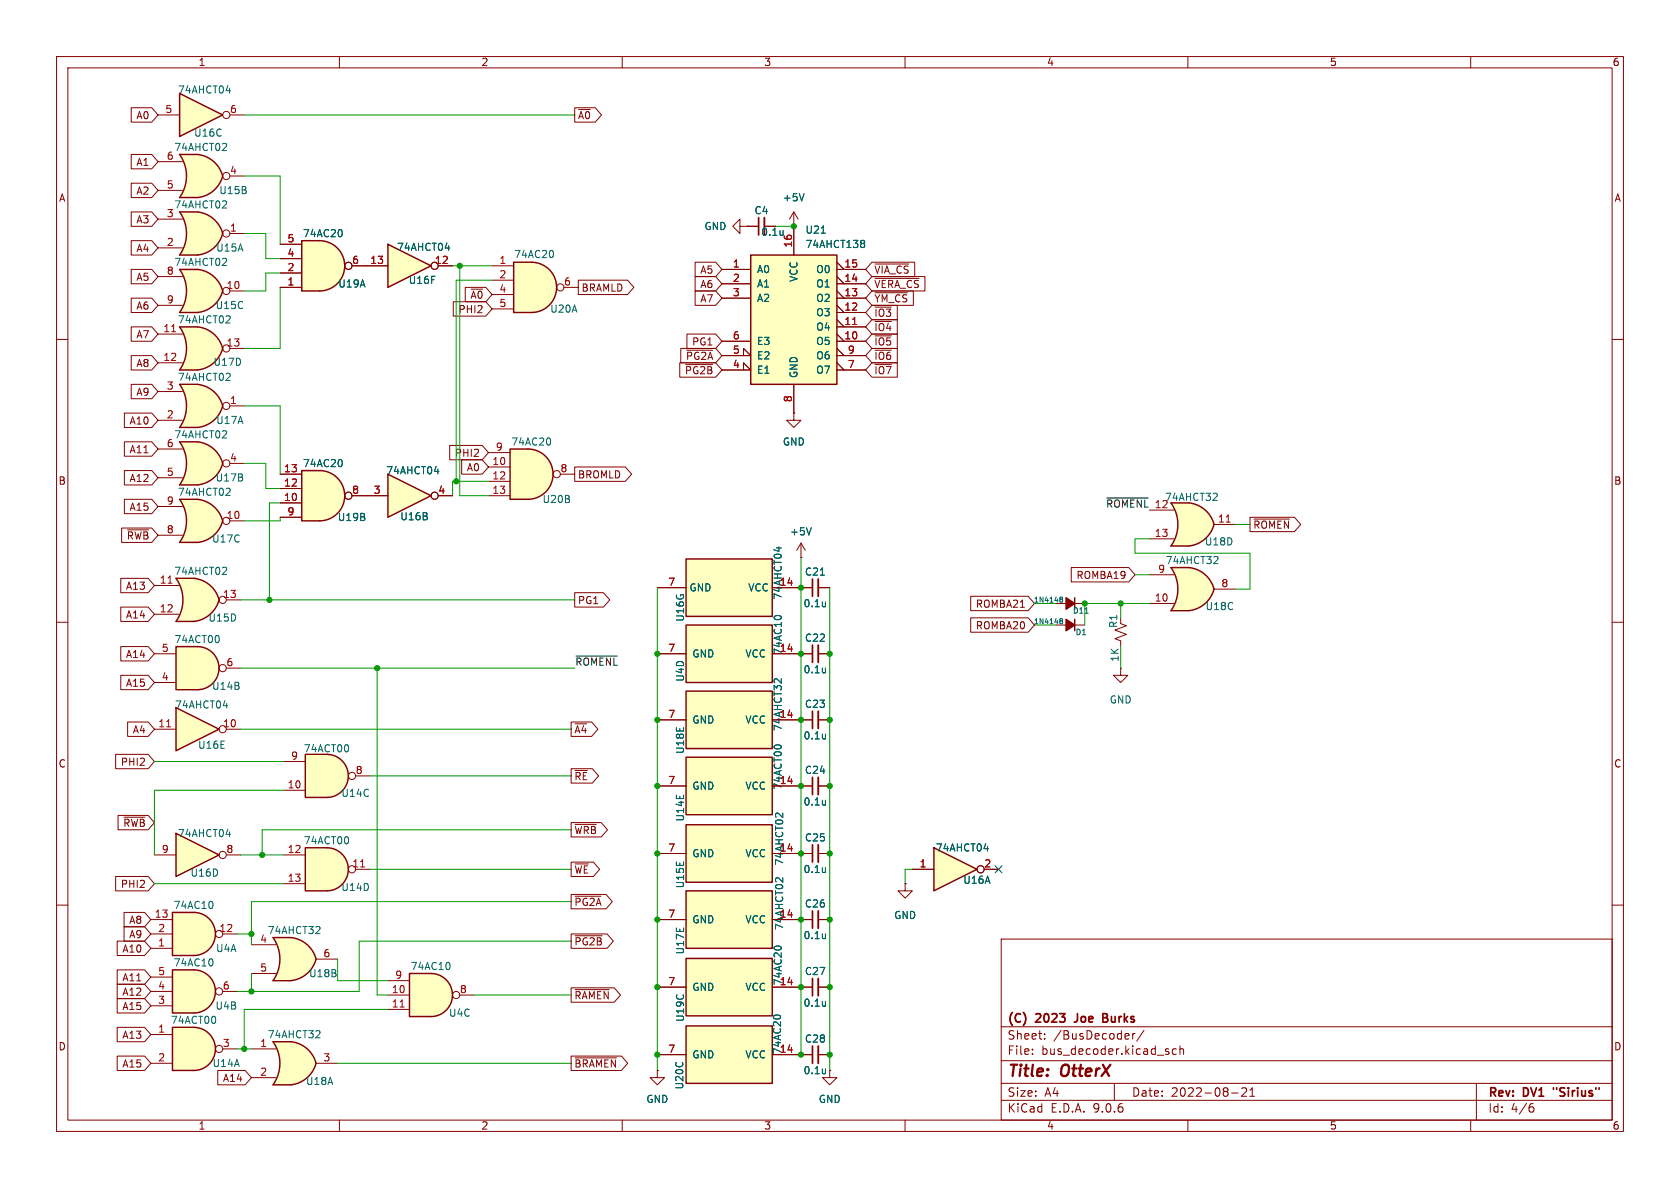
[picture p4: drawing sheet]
<svg xmlns="http://www.w3.org/2000/svg" width="297mm" height="210mm" viewBox="0 0 297 210" stroke-linecap="round" stroke-linejoin="round" font-family="sans-serif">
<defs><g id="words">
<g font-size="2.8" fill="#840000">
<text x="178" y="190.9">Title:</text>
<text x="187.7" y="190.9">OtterX</text>
</g>
<g font-size="2.1" fill="#840000">
<text x="178" y="184">Sheet:</text>
<text x="178" y="181.2">(C)</text>
<text x="183.2" y="181.2">2023</text>
<text x="186.2" y="184">/BusDecoder/</text>
<text x="190.7" y="181.2">Joe</text>
<text x="196.2" y="181.2">Burks</text>
<text x="178" y="186.7">File:</text>
<text x="184.1" y="186.7">bus_decoder.kicad_sch</text>
<text x="178" y="196.9">KiCad</text>
<text x="178" y="194.1">Size:</text>
<text x="184.7" y="194.1">A4</text>
<text x="185.7" y="196.9">E.D.A.</text>
<text x="193.3" y="196.9">9.0.6</text>
<text x="200" y="194.1">Date:</text>
<text x="207" y="194.1">2022-08-21</text>
<text x="263" y="194.3">Rev:</text>
<text x="263" y="196.9">Id:</text>
<text x="267.1" y="196.9">4/6</text>
<text x="269.4" y="194.3">DV1</text>
<text x="275.3" y="194.3">&quot;Sirius&quot;</text>
</g>
<g font-size="1.8" fill="#840000">
<text x="35" y="11.9">1</text>
<text x="85" y="11.9">2</text>
<text x="135" y="11.9">3</text>
<text x="185" y="11.9">4</text>
<text x="235" y="11.9">5</text>
<text x="285" y="11.9">6</text>
<text x="24" y="21.3">A0</text>
<text x="102.1" y="21.3">~{A0}</text>
<text x="24" y="29.5">A1</text>
<text x="10.3" y="35.9">A</text>
<text x="24" y="34.6">A2</text>
<text x="285.3" y="35.9">A</text>
<text x="24" y="39.7">A3</text>
<text x="24" y="44.8">A4</text>
<text x="24" y="49.8">A5</text>
<text x="83.1" y="53">~{A0}</text>
<text x="102.7" y="51.8">BRAMLD</text>
<text x="123.7" y="51.1">A6</text>
<text x="123.7" y="48.6">A5</text>
<text x="123.7" y="53.7">A7</text>
<text x="154.5" y="53.7">~{YM_CS}</text>
<text x="154.5" y="48.6">~{VIA_CS}</text>
<text x="154.5" y="51.1">~{VERA_CS}</text>
<text x="24" y="54.9">A6</text>
<text x="80.9" y="55.6">PHI2</text>
<text x="154.5" y="58.7">~{IO4}</text>
<text x="154.5" y="56.2">~{IO3}</text>
<text x="24" y="65.1">A8</text>
<text x="24" y="60">A7</text>
<text x="121.2" y="63.8">~{PG2A}</text>
<text x="122.3" y="61.3">PG1</text>
<text x="154.5" y="63.8">~{IO6}</text>
<text x="154.5" y="61.3">~{IO5}</text>
<text x="24" y="70.2">A9</text>
<text x="121" y="66.4">~{PG2B}</text>
<text x="154.5" y="66.4">~{IO7}</text>
<text x="22.8" y="75.2">A10</text>
<text x="22.8" y="80.3">A11</text>
<text x="80.3" y="81">PHI2</text>
<text x="82.4" y="83.5">A0</text>
<text x="10.3" y="85.9">B</text>
<text x="22.8" y="85.4">A12</text>
<text x="102.1" y="84.8">BROMLD</text>
<text x="285.3" y="85.9">B</text>
<text x="22.3" y="95.6">~{RWB}</text>
<text x="22.8" y="90.5">A15</text>
<text x="221.5" y="93.7">~{ROMEN}</text>
<text x="22.2" y="104.5">A13</text>
<text x="102.1" y="107">PG1</text>
<text x="172.4" y="107.6">ROMBA21</text>
<text x="190.2" y="102.6">ROMBA19</text>
<text x="22.2" y="109.5">A14</text>
<text x="172.4" y="111.4">ROMBA20</text>
<text x="22.2" y="116.5">A14</text>
<text x="22.2" y="121.6">A15</text>
<text x="23.4" y="129.9">A4</text>
<text x="101.4" y="129.9">~{A4}</text>
<text x="10.3" y="135.9">C</text>
<text x="21.3" y="135.6">PHI2</text>
<text x="285.3" y="135.9">C</text>
<text x="101.4" y="138.1">~{RE}</text>
<text x="21.7" y="146.4">~{RWB}</text>
<text x="101.4" y="147.6">~{WRB}</text>
<text x="101.4" y="154.6">~{WE}</text>
<text x="21.3" y="157.2">PHI2</text>
<text x="101.4" y="160.3">~{PG2A}</text>
<text x="22.7" y="163.5">A8</text>
<text x="22.7" y="166.1">A9</text>
<text x="101.4" y="167.3">~{PG2B}</text>
<text x="21.5" y="168.6">A10</text>
<text x="21.5" y="173.7">A11</text>
<text x="21.5" y="178.8">A15</text>
<text x="21.5" y="176.2">A12</text>
<text x="101.4" y="176.8">~{RAMEN}</text>
<text x="10.3" y="185.9">D</text>
<text x="21.5" y="183.8">A13</text>
<text x="285.3" y="185.9">D</text>
<text x="21.5" y="188.9">A15</text>
<text x="39.3" y="191.5">A14</text>
<text x="101.4" y="188.9">~{BRAMEN}</text>
<text x="35" y="199.9">1</text>
<text x="85" y="199.9">2</text>
<text x="135" y="199.9">3</text>
<text x="185" y="199.9">4</text>
<text x="235" y="199.9">5</text>
<text x="285" y="199.9">6</text>
</g>
<g font-size="1.8" fill="#006464">
<text x="31.3" y="16.7">74AHCT04</text>
<text x="30.7" y="26.9">74AHCT02</text>
<text x="34.2" y="24.4">U16C</text>
<text x="38.7" y="34.5">U15B</text>
<text x="138.3" y="35.8">+5V</text>
<text x="30.7" y="37.1">74AHCT02</text>
<text x="124.4" y="40.9">GND</text>
<text x="133.3" y="38.1">C4</text>
<text x="134.5" y="41.9">0.1u</text>
<text x="142.3" y="41.5">U21</text>
<text x="30.7" y="47.2">74AHCT02</text>
<text x="38.1" y="44.7">U15A</text>
<text x="53.5" y="42.1">74AC20</text>
<text x="70.1" y="44.6">74AHCT04</text>
<text x="90.8" y="45.8">74AC20</text>
<text x="140.1" y="43.9" transform="rotate(-90 140.1 43.9)">16</text>
<text x="142.3" y="44">74AHCT138</text>
<text x="59.7" y="51">U19A</text>
<text x="72.2" y="50.4">U16F</text>
<text x="133.7" y="48.5">A0</text>
<text x="133.7" y="51">A1</text>
<text x="133.7" y="53.6">A2</text>
<text x="141.2" y="49.9" transform="rotate(-90 141.2 49.9)">VCC</text>
<text x="144.2" y="48.5">O0</text>
<text x="144.2" y="51">O1</text>
<text x="144.2" y="53.6">O2</text>
<text x="31.3" y="57.4">74AHCT02</text>
<text x="38" y="54.8">U15C</text>
<text x="97.2" y="55.5">U20A</text>
<text x="144.2" y="56.1">O3</text>
<text x="144.2" y="58.6">O4</text>
<text x="37.6" y="64.9">U17D</text>
<text x="133.7" y="61.2">E3</text>
<text x="133.7" y="63.7">E2</text>
<text x="144.2" y="61.2">O5</text>
<text x="144.2" y="63.7">O6</text>
<text x="31.3" y="67.5">74AHCT02</text>
<text x="133.7" y="66.3">E1</text>
<text x="141.2" y="66.9" transform="rotate(-90 141.2 66.9)">GND</text>
<text x="144.2" y="66.3">O7</text>
<text x="30.7" y="77.7">74AHCT02</text>
<text x="38.1" y="75.2">U17A</text>
<text x="53.5" y="82.8">74AC20</text>
<text x="90.3" y="79">74AC20</text>
<text x="138.3" y="79">GND</text>
<text x="31.3" y="87.9">74AHCT02</text>
<text x="38" y="85.3">U17B</text>
<text x="68.2" y="84">74AHCT04</text>
<text x="95.8" y="89.1">U20B</text>
<text x="205.8" y="88.7">74AHCT32</text>
<text x="59.6" y="92.3">U19B</text>
<text x="70.7" y="92.2">U16B</text>
<text x="139.6" y="94.8">+5V</text>
<text x="30.7" y="101.8">74AHCT02</text>
<text x="37.4" y="96.1">U17C</text>
<text x="142.2" y="102">C21</text>
<text x="206" y="99.9">74AHCT32</text>
<text x="212.9" y="96.6">U18D</text>
<text x="121.8" y="104.7">GND</text>
<text x="132.2" y="104.7">VCC</text>
<text x="138.4" y="106.1" transform="rotate(-90 138.4 106.1)">74AHCT04</text>
<text x="142" y="107.5">0.1u</text>
<text x="30.7" y="113.9">74ACT00</text>
<text x="36.8" y="110.1">U15D</text>
<text x="121.1" y="110" transform="rotate(-90 121.1 110)">U16G</text>
<text x="142.2" y="113.6">C22</text>
<text x="197.7" y="111.1" transform="rotate(-90 197.7 111.1)">R1</text>
<text x="213" y="108.1">U18C</text>
<text x="122.3" y="116.4">GND</text>
<text x="131.7" y="116.4">VCC</text>
<text x="138.4" y="115.9" transform="rotate(-90 138.4 115.9)">74AC10</text>
<text x="142" y="119.2">0.1u</text>
<text x="198" y="117.1" transform="rotate(-90 198 117.1)">1K</text>
<text x="30.8" y="125.5">74AHCT04</text>
<text x="37.4" y="122.1">U14B</text>
<text x="121.1" y="120.6" transform="rotate(-90 121.1 120.6)">U4D</text>
<text x="142.2" y="125.3">C23</text>
<text x="196.1" y="124.6">GND</text>
<text x="122.3" y="128.1">GND</text>
<text x="131.7" y="128.1">VCC</text>
<text x="138.4" y="129.3" transform="rotate(-90 138.4 129.3)">74AHCT32</text>
<text x="142" y="130.9">0.1u</text>
<text x="34.9" y="132.6">U16E</text>
<text x="53.6" y="133.2">74ACT00</text>
<text x="121.1" y="133.4" transform="rotate(-90 121.1 133.4)">U18E</text>
<text x="142.2" y="137">C24</text>
<text x="60.3" y="141.1">U14C</text>
<text x="122.3" y="139.8">GND</text>
<text x="131.7" y="139.8">VCC</text>
<text x="138.4" y="139.7" transform="rotate(-90 138.4 139.7)">74ACT00</text>
<text x="142" y="142.6">0.1u</text>
<text x="31.3" y="148.2">74AHCT04</text>
<text x="53.6" y="149.5">74ACT00</text>
<text x="121.1" y="145.3" transform="rotate(-90 121.1 145.3)">U14E</text>
<text x="142.2" y="148.9">C25</text>
<text x="33.6" y="155.2">U16D</text>
<text x="122.3" y="151.7">GND</text>
<text x="131.7" y="151.7">VCC</text>
<text x="138.7" y="153.1" transform="rotate(-90 138.7 153.1)">74AHCT02</text>
<text x="142" y="154.5">0.1u</text>
<text x="165.3" y="150.7">74AHCT04</text>
<text x="30.6" y="160.9">74AC10</text>
<text x="60.3" y="157.7">U14D</text>
<text x="121.1" y="157.1" transform="rotate(-90 121.1 157.1)">U15E</text>
<text x="142.2" y="160.6">C26</text>
<text x="170.2" y="156.4">U16A</text>
<text x="47.2" y="165.3">74AHCT32</text>
<text x="122.3" y="163.4">GND</text>
<text x="131.7" y="163.4">VCC</text>
<text x="138.7" y="164.5" transform="rotate(-90 138.7 164.5)">74AHCT02</text>
<text x="142" y="166.2">0.1u</text>
<text x="158" y="162.7">GND</text>
<text x="30.6" y="171">74AC10</text>
<text x="38.1" y="168.5">U4A</text>
<text x="54.5" y="172.9">U18B</text>
<text x="72.5" y="171.7">74AC10</text>
<text x="121.1" y="168.8" transform="rotate(-90 121.1 168.8)">U17E</text>
<text x="142.2" y="172.6">C27</text>
<text x="38" y="178.7">U4B</text>
<text x="79.3" y="179.9">U4C</text>
<text x="122.3" y="175.4">GND</text>
<text x="131.7" y="175.4">VCC</text>
<text x="138.4" y="174.3" transform="rotate(-90 138.4 174.3)">74AC20</text>
<text x="142" y="178.2">0.1u</text>
<text x="30.1" y="181.2">74ACT00</text>
<text x="47.2" y="183.7">74AHCT32</text>
<text x="121.1" y="180.7" transform="rotate(-90 121.1 180.7)">U19C</text>
<text x="142.2" y="184.5">C28</text>
<text x="37.5" y="188.8">U14A</text>
<text x="54" y="192">U18A</text>
<text x="122.3" y="187.3">GND</text>
<text x="131.7" y="187.3">VCC</text>
<text x="138.3" y="186.5" transform="rotate(-90 138.3 186.5)">74AC20</text>
<text x="142" y="190.1">0.1u</text>
<text x="114.2" y="195.2">GND</text>
<text x="121" y="192.7" transform="rotate(-90 121 192.7)">U20C</text>
<text x="144.6" y="195.2">GND</text>
</g>
<g font-size="1.8" fill="#a90000">
<text x="29.1" y="20.1">5</text>
<text x="40.6" y="20.1">6</text>
<text x="29.4" y="28.3">6</text>
<text x="29.4" y="33.4">5</text>
<text x="40.6" y="30.9">4</text>
<text x="29.4" y="38.5">3</text>
<text x="40.6" y="41">1</text>
<text x="29.4" y="43.6">2</text>
<text x="50.7" y="45.5">4</text>
<text x="50.7" y="42.9">5</text>
<text x="62.2" y="46.7">6</text>
<text x="65.4" y="46.7">13</text>
<text x="76.8" y="46.7">12</text>
<text x="88.2" y="46.7">1</text>
<text x="129.5" y="47.4">1</text>
<text x="149.2" y="47.4">15</text>
<text x="29.4" y="48.6">8</text>
<text x="29.4" y="53.7">9</text>
<text x="40" y="51.2">10</text>
<text x="50.7" y="50.5">1</text>
<text x="50.7" y="48">2</text>
<text x="88.2" y="49.3">2</text>
<text x="88.2" y="51.8">4</text>
<text x="99.6" y="50.5">6</text>
<text x="129.5" y="49.9">2</text>
<text x="129.5" y="52.5">3</text>
<text x="149.2" y="49.9">14</text>
<text x="149.2" y="52.5">13</text>
<text x="28.8" y="58.8">11</text>
<text x="88.2" y="54.4">5</text>
<text x="149.2" y="55">12</text>
<text x="149.2" y="57.5">11</text>
<text x="28.8" y="63.9">12</text>
<text x="40" y="61.3">13</text>
<text x="129.5" y="60.1">6</text>
<text x="129.5" y="62.6">5</text>
<text x="129.5" y="65.2">4</text>
<text x="149.2" y="60.1">10</text>
<text x="149.8" y="62.6">9</text>
<text x="149.8" y="65.2">7</text>
<text x="29.4" y="69">3</text>
<text x="40.6" y="71.5">1</text>
<text x="140.1" y="71.2" transform="rotate(-90 140.1 71.2)">8</text>
<text x="29.4" y="74">2</text>
<text x="29.4" y="79.1">6</text>
<text x="40.6" y="81.7">4</text>
<text x="50.1" y="83.6">13</text>
<text x="87" y="82.3">10</text>
<text x="87.6" y="79.8">9</text>
<text x="99" y="83.6">8</text>
<text x="29.4" y="89.3">9</text>
<text x="29.4" y="84.2">5</text>
<text x="50.1" y="88.6">10</text>
<text x="50.1" y="86.1">12</text>
<text x="62.2" y="87.4">8</text>
<text x="66" y="87.4">3</text>
<text x="77.4" y="87.4">4</text>
<text x="87" y="84.8">12</text>
<text x="87" y="87.4">13</text>
<text x="204" y="89.9">12</text>
<text x="29.4" y="94.4">8</text>
<text x="40" y="91.8">10</text>
<text x="50.7" y="91.2">9</text>
<text x="204" y="95">13</text>
<text x="215.2" y="92.5">11</text>
<text x="204.7" y="101.3">9</text>
<text x="28.2" y="103.3">11</text>
<text x="39.3" y="105.8">13</text>
<text x="118" y="103.6">7</text>
<text x="137.8" y="103.6">14</text>
<text x="204" y="106.4">10</text>
<text x="215.8" y="103.9">8</text>
<text x="28.2" y="108.3">12</text>
<text x="28.5" y="115.3">5</text>
<text x="39.9" y="117.9">6</text>
<text x="118" y="115.3">7</text>
<text x="137.8" y="115.3">14</text>
<text x="28.5" y="120.4">4</text>
<text x="27.9" y="128.7">11</text>
<text x="39.3" y="128.7">10</text>
<text x="118" y="127">7</text>
<text x="137.8" y="127">14</text>
<text x="51.4" y="134.4">9</text>
<text x="62.8" y="136.9">8</text>
<text x="50.8" y="139.4">10</text>
<text x="118" y="138.7">7</text>
<text x="137.8" y="138.7">14</text>
<text x="28.5" y="150.9">9</text>
<text x="39.9" y="150.9">8</text>
<text x="50.8" y="150.9">12</text>
<text x="50.8" y="156">13</text>
<text x="62.2" y="153.4">11</text>
<text x="118" y="150.6">7</text>
<text x="137.8" y="150.6">14</text>
<text x="162.5" y="153.4">1</text>
<text x="173.9" y="153.4">2</text>
<text x="27.3" y="162.3">13</text>
<text x="27.9" y="167.4">1</text>
<text x="27.9" y="164.8">2</text>
<text x="38.7" y="164.8">12</text>
<text x="45.9" y="166.8">4</text>
<text x="118" y="162.3">7</text>
<text x="137.8" y="162.3">14</text>
<text x="27.9" y="172.5">5</text>
<text x="45.9" y="171.8">5</text>
<text x="57.1" y="169.3">6</text>
<text x="69.8" y="173.1">9</text>
<text x="27.9" y="177.5">3</text>
<text x="27.9" y="175">4</text>
<text x="39.3" y="175">6</text>
<text x="69.2" y="175.6">10</text>
<text x="69.2" y="178.2">11</text>
<text x="81.2" y="175.6">8</text>
<text x="118" y="174.2">7</text>
<text x="137.8" y="174.2">14</text>
<text x="27.9" y="182.6">1</text>
<text x="39.3" y="185.2">3</text>
<text x="45.9" y="185.2">1</text>
<text x="27.9" y="187.7">2</text>
<text x="45.9" y="190.2">2</text>
<text x="57.1" y="187.7">3</text>
<text x="118" y="186.2">7</text>
<text x="137.8" y="186.2">14</text>
</g>
<g font-size="1.8" fill="#0f0f0f">
<text x="195.4" y="89.8">~{ROMENL}</text>
<text x="101.6" y="117.8">~{ROMENL}</text>
</g>
<g font-size="1.4" fill="#006464">
<text x="189.6" y="108.7">D11</text>
<text x="190" y="112.5">D1</text>
</g>
<g font-size="1.3" fill="#006464">
<text x="182.7" y="106.7">1N4148</text>
<text x="182.7" y="110.5">1N4148</text>
</g>
</g></defs>
<g fill="none" stroke="#840000" stroke-width=".18">
<path d="M10 10h277v190h-277zM12 12h273v186h-273zM60 10v2M110 10v2M160 10v2M210 10v2M260 10v2M10 60h2M285 60h2M10 110h2M285 110h2M10 160h2"/>
<path d="M177 166h108v32h-108zM285 160h2M60 198v2M110 198v2M160 198v2M177 194.5h108M177 191.5h108M177 187.5h108M177 181.5h108M182.5 186.3v.1M182.5 185.5v.1M184.7 183.6v.1"/>
<path d="M184.7 182.8v.1M197 191.5v3M200.2 182.7v1M200.7 182.7l-.3 .1-.2 .2M202.2 182.1l-1.2 2M206.6 186v.3M208 185.5l-.5-.1-.3 .3v.4l.2 .2h.6M208.6 185.5l.2-.1 .4 .1v.9M208.6 184.9v1.5M210 198v2M217.7 193.2h1.2M219.5 192.4l.6-.1 .2 .1 .1 .3-.9 1.1h.9"/>
<path d="M221 193.8h.8M221 192.7l.4-.4v1.5M260 198v2M261 191.5v6.5M270.6 195.7h.4l.2 .3-.1 .5-.5 .1M271 195.1l-.4 .1"/>
</g>
<path d="M195 179.9h.5M195.5 179.9l.2 .1M195.7 179.3l-.2-.1h-.5v1.5l.7-.1M195.7 179.8l-.2 .1M189.9 180.7h.2M274.6 192.3v.3" fill="none" stroke="#840000" stroke-width=".3"/>
<path d="M31.7 37.5h3.2M31.7 45.1h3.2" fill="none" stroke="#ffffc2" stroke-width=".18"/>
<g fill="#ffffc2" stroke="#ffffc2" stroke-width=".18">
<path d="M35 37.5a5.2 5.2 0 0 1 4.4 3.8l-5 1.3z"/>
<path d="M34.4 40l5 1.3a5.1 5.1 0 0 1-4.4 3.8z"/>
</g>
<path d="M31.7 37.5h3.2v7.6h-3.2a6.6 6.6 0 0 0 0-7.6z" fill="#ffffc2"/>
<path d="M34.9 37.5h-3.2a6.6 6.6 0 0 1 0 7.6h3.2M35 37.5a5.2 5.2 0 0 1 4.4 3.8 5.1 5.1 0 0 1-4.4 3.8" fill="none" stroke="#840000" stroke-width=".25"/>
<g fill="none" stroke="#840000" stroke-width=".18">
<path d="M27.9 38.7h4.4M27.9 43.8h4.4M40.6 41.3h2.6"/>
<circle cx="40" cy="41.3" r=".63"/>
</g>
<path d="M39.9 35.6l.2 .1-.1 .3-.7 .8h.8" fill="none" stroke="#006464" stroke-width=".18"/>
<path d="M31.7 16.5l7.7 3.8-7.7 3.8z" fill="#ffffc2"/>
<path d="M31.7 16.5l7.7 3.8-7.7 3.8z" fill="none" stroke="#840000" stroke-width=".25"/>
<g fill="none" stroke="#840000" stroke-width=".18">
<path d="M27.9 20.3h3.8M40.6 20.3h2.6"/>
<circle cx="40" cy="20.3" r=".63"/>
</g>
<path d="M40 16h.8" fill="none" stroke="#006464" stroke-width=".18"/>
<path d="M31.7 34.9h3.2M31.7 27.3h3.2" fill="none" stroke="#ffffc2" stroke-width=".18"/>
<g fill="#ffffc2" stroke="#ffffc2" stroke-width=".18">
<path d="M35 27.3a5.2 5.2 0 0 1 4.4 3.8l-5 1.4z"/>
<path d="M34.4 29.8l5 1.3a5.1 5.1 0 0 1-4.4 3.8z"/>
</g>
<path d="M31.7 27.3h3.2v7.6h-3.2a6.6 6.6 0 0 0 0-7.6z" fill="#ffffc2"/>
<path d="M34.9 27.3h-3.2a6.6 6.6 0 0 1 0 7.6h3.2M35 27.3a5.2 5.2 0 0 1 4.4 3.8 5.1 5.1 0 0 1-4.4 3.8" fill="none" stroke="#840000" stroke-width=".25"/>
<g fill="none" stroke="#840000" stroke-width=".18">
<path d="M27.9 33.7h4.4M27.9 28.6h4.4M40.6 31.1h2.6M141.6 115.6h2M144.7 115.6h2M198.1 110.2l1 .4-2 .8 2 .7-2 .8 1 .4v1"/>
<circle cx="40" cy="31.1" r=".63"/>
</g>
<path d="M39.9 25.4l.2 .2-.1 .3-.7 .7h.8M145.9 118.1v.8M145.9 118.8v.1" fill="none" stroke="#006464" stroke-width=".18"/>
<path d="M143.6 114v3.1" fill="none" stroke="#840000" stroke-width=".3"/>
<path d="M144.7 114v3.1" fill="none" stroke="#840000" stroke-width=".33"/>
<path d="M207 88.9h3.2M207 96.5h3.2" fill="none" stroke="#ffffc2" stroke-width=".18"/>
<g fill="#ffffc2" stroke="#ffffc2" stroke-width=".18">
<path d="M209.6 91.4l5 1.3a5.2 5.2 0 0 1-4.4 3.8z"/>
<path d="M210.2 88.9a5.1 5.1 0 0 1 4.4 3.8l-4.9 1.3z"/>
</g>
<path d="M207 88.9h3.2v7.6h-3.2a6.7 6.7 0 0 0 0-7.6z" fill="#ffffc2"/>
<path d="M207 88.9h3.2a5.1 5.1 0 0 1 4.4 3.8 5.2 5.2 0 0 1-4.4 3.8h-3.2a6.6 6.6 0 0 0 0-7.6zM190 105.7v2M190 109.5v2" fill="none" stroke="#840000" stroke-width=".25"/>
<path d="M203.2 90.2h4.3M203.2 95.3h4.3M214.6 92.7h3.8M186.7 110.5h5.1M186.7 106.7h5.1" fill="none" stroke="#840000" stroke-width=".18"/>
<path d="M216.8 92.3h.7" fill="none" stroke="#a90000" stroke-width=".18"/>
<path d="M215.1 87.3l.1 .1-.1 .3-.7 .8h.8M187.4 109.7h.1M187.4 109.4h.4l.1 .2-.2 .1M187.4 105.6h.4l.1 .2-.2 .1M187.4 105.9h.1M187.5 109.7h.2M187.5 109.7l-.1 .1M187.5 105.9h.2M187.5 105.9l-.1 .1M187.7 105.9l.2 .2-.1 .3h-.4M187.7 109.7l.2 .2-.1 .3h-.4M191.8 108.4h.6" fill="none" stroke="#006464" stroke-width=".18"/>
<g fill="#840000" stroke="#840000" stroke-width=".25">
<path d="M188.5 109.5l1.5 1-1.5 1z"/>
<path d="M188.5 105.7l1.5 1-1.5 1z"/>
</g>
<path d="M121.3 110.5h15.2v10.2h-15.2z" fill="#ffffc2"/>
<path d="M121.3 110.5h15.2v10.2h-15.2z" fill="none" stroke="#840000" stroke-width=".25"/>
<path d="M116.2 115.6h5.1M136.5 115.6h5.1" fill="none" stroke="#840000" stroke-width=".18"/>
<path d="M137 108.9l.3-.1 .7 .1" fill="none" stroke="#006464" stroke-width=".18"/>
<path d="M121.3 122.2h15.2v10.1h-15.2z" fill="#ffffc2"/>
<path d="M121.3 122.2h15.2v10.1h-15.2z" fill="none" stroke="#840000" stroke-width=".25"/>
<path d="M116.2 127.3h5.1M136.5 127.3h5.1" fill="none" stroke="#840000" stroke-width=".18"/>
<path d="M138.1 120v.8l-.7-.8h-.3l-.2 .1" fill="none" stroke="#006464" stroke-width=".18"/>
<path d="M31.7 95.9h3.2M31.7 88.3h3.2" fill="none" stroke="#ffffc2" stroke-width=".18"/>
<g fill="#ffffc2" stroke="#ffffc2" stroke-width=".18">
<path d="M35 88.3a5.2 5.2 0 0 1 4.4 3.8l-5 1.3z"/>
<path d="M34.4 90.8l5 1.3a5.1 5.1 0 0 1-4.4 3.8z"/>
</g>
<path d="M31.7 88.3h3.2v7.6h-3.2a6.6 6.6 0 0 0 0-7.6z" fill="#ffffc2"/>
<path d="M34.9 88.3h-3.2a6.6 6.6 0 0 1 0 7.6h3.2M35 88.3a5.2 5.2 0 0 1 4.4 3.8 5.1 5.1 0 0 1-4.4 3.8" fill="none" stroke="#840000" stroke-width=".25"/>
<g fill="none" stroke="#840000" stroke-width=".18">
<path d="M27.9 94.6h4.4M27.9 89.5h4.4M40.6 92.1h2.6"/>
<circle cx="40" cy="92.1" r=".63"/>
</g>
<path d="M40.6 86.4l.1 .1-.1 .3-.7 .8h.8" fill="none" stroke="#006464" stroke-width=".18"/>
<path d="M57.8 149.9a3.8 3.8 0 0 1 3.8 3.8 3.8 3.8 0 0 1-3.8 3.8z" fill="#ffffc2" stroke="#ffffc2" stroke-width=".18"/>
<path d="M54 149.9h3.8v7.6h-3.8z" fill="#ffffc2"/>
<path d="M54 149.9h3.8a3.8 3.8 0 0 1 3.8 3.8 3.8 3.8 0 0 1-3.8 3.8h-3.8z" fill="none" stroke="#840000" stroke-width=".25"/>
<g fill="none" stroke="#840000" stroke-width=".18">
<path d="M50.2 151.1h3.8M50.2 156.2h3.8M62.9 153.7h2.5"/>
<circle cx="62.2" cy="153.7" r=".63"/>
</g>
<path d="M63.7 153.3h.8" fill="none" stroke="#a90000" stroke-width=".18"/>
<path d="M61.6 148.1v.8" fill="none" stroke="#006464" stroke-width=".18"/>
<path d="M34.9 114.3a3.8 3.8 0 0 1 3.8 3.8 3.8 3.8 0 0 1-3.8 3.8z" fill="#ffffc2" stroke="#ffffc2" stroke-width=".18"/>
<path d="M31.1 114.3h3.8v7.6h-3.8z" fill="#ffffc2"/>
<path d="M31.1 114.3h3.8a3.8 3.8 0 0 1 3.8 3.8 3.8 3.8 0 0 1-3.8 3.8h-3.8z" fill="none" stroke="#840000" stroke-width=".25"/>
<g fill="none" stroke="#840000" stroke-width=".18">
<path d="M27.3 115.6h3.8M40 118.1h2.5M27.3 120.7h3.8M141.6 150.9h2M144.7 150.9h2M141.6 162.6h2M144.7 162.6h2"/>
<circle cx="39.4" cy="118.1" r=".63"/>
</g>
<path d="M38.7 112.6v.8M145.9 153.4v.8M145.9 154.1v.1M145.9 165.1v.8M145.9 165.8v.1" fill="none" stroke="#006464" stroke-width=".18"/>
<path d="M143.6 149.4v3M143.6 161v3.1" fill="none" stroke="#840000" stroke-width=".3"/>
<path d="M144.7 149.4v3M144.7 161v3.1" fill="none" stroke="#840000" stroke-width=".33"/>
<path d="M31.1 102.2h3.2M31.1 109.9h3.2" fill="none" stroke="#ffffc2" stroke-width=".18"/>
<g fill="#ffffc2" stroke="#ffffc2" stroke-width=".18">
<path d="M33.7 104.7l5 1.3a5.2 5.2 0 0 1-4.4 3.9z"/>
<path d="M34.3 102.2a5.1 5.1 0 0 1 4.4 3.8l-4.9 1.4z"/>
</g>
<path d="M31.1 102.2h3.2v7.7h-3.2a6.7 6.7 0 0 0 0-7.7z" fill="#ffffc2"/>
<path d="M31.1 102.2h3.2a5.1 5.1 0 0 1 4.4 3.8 5.2 5.2 0 0 1-4.4 3.9h-3.2a6.6 6.6 0 0 0 0-7.7z" fill="none" stroke="#840000" stroke-width=".25"/>
<g fill="none" stroke="#840000" stroke-width=".18">
<path d="M27.3 103.5h4.3M27.3 108.6h4.3M40 106h2.5"/>
<circle cx="39.4" cy="106" r=".63"/>
</g>
<path d="M29.7 103.1h.7" fill="none" stroke="#a90000" stroke-width=".18"/>
<path d="M39.9 100.3l.2 .2-.1 .3-.7 .7h.8" fill="none" stroke="#006464" stroke-width=".18"/>
<path d="M121.3 157.5h15.2v10.1h-15.2z" fill="#ffffc2"/>
<path d="M121.3 157.5h15.2v10.1h-15.2z" fill="none" stroke="#840000" stroke-width=".25"/>
<path d="M116.2 162.6h5.1M136.5 162.6h5.1" fill="none" stroke="#840000" stroke-width=".18"/>
<path d="M138.4 155.2v.8l-.8-.8h-.3l-.1 .1" fill="none" stroke="#006464" stroke-width=".18"/>
<path d="M121.3 133.9h15.2v10.1h-15.2z" fill="#ffffc2"/>
<path d="M121.3 133.9h15.2v10.1h-15.2z" fill="none" stroke="#840000" stroke-width=".25"/>
<path d="M116.2 138.9h5.1M136.5 138.9h5.1" fill="none" stroke="#840000" stroke-width=".18"/>
<path d="M137.1 131.7h.8" fill="none" stroke="#006464" stroke-width=".18"/>
<path d="M31.1 125.1l7.6 3.8-7.6 3.8z" fill="#ffffc2"/>
<path d="M31.1 125.1l7.6 3.8-7.6 3.8z" fill="none" stroke="#840000" stroke-width=".25"/>
<g fill="none" stroke="#840000" stroke-width=".18">
<path d="M27.3 128.9h3.8M40 128.9h2.5"/>
<circle cx="39.4" cy="128.9" r=".63"/>
</g>
<path d="M29.5 128.5h.7" fill="none" stroke="#a90000" stroke-width=".18"/>
<path d="M39.5 124.7h.8" fill="none" stroke="#006464" stroke-width=".18"/>
<path d="M121.3 145.8h15.2v10.2h-15.2z" fill="#ffffc2"/>
<path d="M121.3 145.8h15.2v10.2h-15.2z" fill="none" stroke="#840000" stroke-width=".25"/>
<path d="M116.2 150.9h5.1M136.5 150.9h5.1" fill="none" stroke="#840000" stroke-width=".18"/>
<path d="M138.4 143.7v.8l-.8-.7-.3-.1-.1 .2" fill="none" stroke="#006464" stroke-width=".18"/>
<path d="M31.1 147.3l7.6 3.8-7.6 3.8z" fill="#ffffc2"/>
<path d="M31.1 147.3l7.6 3.8-7.6 3.8z" fill="none" stroke="#840000" stroke-width=".25"/>
<g fill="none" stroke="#840000" stroke-width=".18">
<path d="M27.3 151.1h3.8M40 151.1h2.5"/>
<circle cx="39.4" cy="151.1" r=".63"/>
</g>
<path d="M40 147.5h.8" fill="none" stroke="#006464" stroke-width=".18"/>
<path d="M31.7 57.8h3.2M31.7 65.4h3.2" fill="none" stroke="#ffffc2" stroke-width=".18"/>
<g fill="#ffffc2" stroke="#ffffc2" stroke-width=".18">
<path d="M34.4 60.2l5 1.4a5.2 5.2 0 0 1-4.4 3.8z"/>
<path d="M35 57.8a5.1 5.1 0 0 1 4.4 3.8l-5 1.3z"/>
</g>
<path d="M31.7 57.8h3.2v7.6h-3.2a6.7 6.7 0 0 0 0-7.6z" fill="#ffffc2"/>
<path d="M34.9 57.8h-3.2a6.6 6.6 0 0 1 0 7.6h3.2M35 57.8a5.1 5.1 0 0 1 4.4 3.8 5.2 5.2 0 0 1-4.4 3.8" fill="none" stroke="#840000" stroke-width=".25"/>
<g fill="none" stroke="#840000" stroke-width=".18">
<path d="M27.9 59.1h4.4M27.9 64.1h4.4M40.6 61.6h2.6"/>
<circle cx="40" cy="61.6" r=".63"/>
</g>
<path d="M30.3 58.6h.8" fill="none" stroke="#a90000" stroke-width=".18"/>
<path d="M40.6 55.9l.1 .2-.1 .3-.7 .7h.8" fill="none" stroke="#006464" stroke-width=".18"/>
<path d="M31.7 47.6h3.2M31.7 55.2h3.2" fill="none" stroke="#ffffc2" stroke-width=".18"/>
<g fill="#ffffc2" stroke="#ffffc2" stroke-width=".18">
<path d="M34.4 50.1l5 1.3a5.2 5.2 0 0 1-4.4 3.8z"/>
<path d="M35 47.6a5.1 5.1 0 0 1 4.4 3.8l-5 1.3z"/>
</g>
<path d="M31.7 47.6h3.2v7.6h-3.2a6.7 6.7 0 0 0 0-7.6z" fill="#ffffc2"/>
<path d="M34.9 47.6h-3.2a6.6 6.6 0 0 1 0 7.6h3.2M35 47.6a5.1 5.1 0 0 1 4.4 3.8 5.2 5.2 0 0 1-4.4 3.8" fill="none" stroke="#840000" stroke-width=".25"/>
<g fill="none" stroke="#840000" stroke-width=".18">
<path d="M27.9 48.9h4.4M27.9 54h4.4M40.6 51.4h2.6"/>
<circle cx="40" cy="51.4" r=".63"/>
</g>
<path d="M39.9 45.7l.2 .2-.1 .3-.7 .7h.8" fill="none" stroke="#006464" stroke-width=".18"/>
<path d="M121.3 181.4h15.2v10.1h-15.2z" fill="#ffffc2"/>
<path d="M121.3 181.4h15.2v10.1h-15.2z" fill="none" stroke="#840000" stroke-width=".25"/>
<path d="M116.2 189.2v1.3h1.3l-1.3 1.3-1.3-1.3h1.3M116.2 189.2h.1M116.2 186.4h5.1M136.5 186.4h5.1" fill="none" stroke="#840000" stroke-width=".18"/>
<path d="M136.8 179.5l.4-.1 .7 .1" fill="none" stroke="#006464" stroke-width=".18"/>
<path d="M121.3 169.4h15.2v10.2h-15.2z" fill="#ffffc2"/>
<path d="M121.3 169.4h15.2v10.2h-15.2z" fill="none" stroke="#840000" stroke-width=".25"/>
<path d="M116.2 174.5h5.1M136.5 174.5h5.1" fill="none" stroke="#840000" stroke-width=".18"/>
<path d="M137 167.4l.3-.2 .7 .2" fill="none" stroke="#006464" stroke-width=".18"/>
<path d="M56.5 83.2a4.4 4.4 0 0 1 4.4 4.4 4.4 4.4 0 0 1-4.4 4.5z" fill="#ffffc2" stroke="#ffffc2" stroke-width=".18"/>
<path d="M53.3 83.2h3.2v8.9h-3.2z" fill="#ffffc2"/>
<path d="M53.3 83.2h3.2a4.4 4.4 0 0 1 4.4 4.4 4.4 4.4 0 0 1-4.4 4.5h-3.2z" fill="none" stroke="#840000" stroke-width=".25"/>
<g fill="none" stroke="#840000" stroke-width=".18">
<path d="M49.5 91.4h3.8M49.5 88.9h3.8M49.5 86.4h3.8M49.5 83.8h3.8M62.2 87.6h2.6"/>
<circle cx="61.6" cy="87.6" r=".63"/>
</g>
<path d="M60.4 81.3l.1 .4-.1 .7" fill="none" stroke="#006464" stroke-width=".18"/>
<path d="M207 100.3h3.2M207 108h3.2" fill="none" stroke="#ffffc2" stroke-width=".18"/>
<g fill="#ffffc2" stroke="#ffffc2" stroke-width=".18">
<path d="M209.6 102.8l5 1.3a5.2 5.2 0 0 1-4.4 3.9z"/>
<path d="M210.2 100.3a5.1 5.1 0 0 1 4.4 3.8l-4.9 1.3z"/>
</g>
<path d="M207 100.3h3.2v7.7h-3.2a6.7 6.7 0 0 0 0-7.7z" fill="#ffffc2"/>
<path d="M210.2 108h-3.2a6.6 6.6 0 0 0 0-7.7h3.2a5.1 5.1 0 0 1 4.4 3.8 5.2 5.2 0 0 1-4.4 3.9" fill="none" stroke="#840000" stroke-width=".25"/>
<path d="M203.2 101.6h4.3M203.2 106.7h4.3M214.6 104.1h3.8" fill="none" stroke="#840000" stroke-width=".18"/>
<path d="M215.2 98.4l.1 .2v.3l-.8 .7h.8" fill="none" stroke="#006464" stroke-width=".18"/>
<path d="M93.3 79.4a4.4 4.4 0 0 1 4.5 4.4 4.4 4.4 0 0 1-4.5 4.5z" fill="#ffffc2" stroke="#ffffc2" stroke-width=".18"/>
<path d="M90.2 79.4h3.1v8.9h-3.1z" fill="#ffffc2"/>
<path d="M90.2 79.4h3.1a4.4 4.4 0 0 1 4.5 4.4 4.4 4.4 0 0 1-4.5 4.5h-3.1z" fill="none" stroke="#840000" stroke-width=".25"/>
<g fill="none" stroke="#840000" stroke-width=".18">
<path d="M86.4 80h3.8M86.4 82.6h3.8M86.4 85.1h3.8M86.4 87.6h3.8M99.1 83.8h2.5M141.6 127.3h2M144.7 127.3h2M141.6 174.5h2M144.7 174.5h2M141.6 186.4h2M144.7 186.4h2M146.7 189.2v1.3h1.3l-1.3 1.3-1.3-1.3h1.3"/>
<path d="M146.7 189.2h.1"/>
<circle cx="98.4" cy="83.8" r=".63"/>
</g>
<path d="M97.2 77.5l.1 .4-.1 .7M145.9 129.8v.8M145.9 130.5v.1M145.9 177v.9M145.9 177.8h.1M145.9 189v.8M145.9 189.7h.1" fill="none" stroke="#006464" stroke-width=".18"/>
<path d="M143.6 125.7v3.1M143.6 173v3M143.6 184.9v3.1" fill="none" stroke="#840000" stroke-width=".3"/>
<path d="M144.7 125.7v3.1M144.7 173v3M144.7 184.9v3.1" fill="none" stroke="#840000" stroke-width=".33"/>
<path d="M132.7 45.1h15.3v22.8h-15.3z" fill="#ffffc2"/>
<path d="M132.7 45.1h15.3v22.8h-15.3z" fill="none" stroke="#840000" stroke-width=".25"/>
<g fill="none" stroke="#840000" stroke-width=".18">
<path d="M127.6 47.6h5.1M127.6 50.2h5.1M127.6 52.7h5.1M140.3 40v5.1M148 47.6h5M148 50.2h5M148 52.7h5M148 46.4l1.2 1.2M148 48.9l1.2 1.3M148 51.4l1.2 1.3M148 55.2h5M148 54l1.2 1.2"/>
<path d="M148 57.8h5M148 56.5l1.2 1.3M148 59.1l1.2 1.2M127.6 62.9h5.1l-1.3-1.3v1.3M127.6 65.4h5.1l-1.3-1.3v1.3M127.6 60.3h5.1M140.3 67.9v5.1M148 60.3h5M148 62.9h5M148 65.4h5M148 61.6l1.2 1.3M148 64.1l1.2 1.3"/>
</g>
<path d="M150.7 57.4h.8" fill="none" stroke="#a90000" stroke-width=".18"/>
<path d="M145.2 41.2h.7M152.4 42.5h.2l.3 .2-.3 .3M152.4 43h.2M152.6 43l.3 .3v.2l-.2 .2-.3 .1" fill="none" stroke="#006464" stroke-width=".18"/>
<path d="M165.1 149.9l7.6 3.8-7.6 3.8z" fill="#ffffc2"/>
<path d="M165.1 149.9l7.6 3.8-7.6 3.8z" fill="none" stroke="#840000" stroke-width=".25"/>
<g fill="none" stroke="#840000" stroke-width=".18">
<path d="M140.3 73v1.3h1.3l-1.3 1.3-1.2-1.3h1.2M140.3 73h.1M141.6 138.9h2M144.7 138.9h2M160 156.2v1.3h1.3l-1.3 1.3-1.3-1.3h1.3M160 156.2h.1M161.3 153.7h3.8M174 153.7h2.5"/>
<circle cx="173.4" cy="153.7" r=".63"/>
</g>
<path d="M145.9 141.5v.8M145.9 142.2v.1M174 150h.7" fill="none" stroke="#006464" stroke-width=".18"/>
<path d="M143.6 137.4v3.1" fill="none" stroke="#840000" stroke-width=".3"/>
<path d="M144.7 137.4v3.1" fill="none" stroke="#840000" stroke-width=".33"/>
<path d="M76.2 172.1a3.8 3.8 0 0 1 3.8 3.8 3.8 3.8 0 0 1-3.8 3.8z" fill="#ffffc2" stroke="#ffffc2" stroke-width=".18"/>
<path d="M72.4 172.1h3.8v7.6h-3.8z" fill="#ffffc2"/>
<path d="M72.4 172.1h3.8a3.8 3.8 0 0 1 3.8 3.8 3.8 3.8 0 0 1-3.8 3.8h-3.8z" fill="none" stroke="#840000" stroke-width=".25"/>
<g fill="none" stroke="#840000" stroke-width=".18">
<path d="M68.6 173.4h3.8M68.6 175.9h3.8M68.6 178.4h3.8M81.3 175.9h2.5"/>
<circle cx="80.6" cy="175.9" r=".63"/>
</g>
<path d="M70.7 178h.8" fill="none" stroke="#a90000" stroke-width=".18"/>
<path d="M79.4 170.2l.2 .4-.2 .7" fill="none" stroke="#006464" stroke-width=".18"/>
<path d="M48.3 184.2h3.1M48.3 191.8h3.1" fill="none" stroke="#ffffc2" stroke-width=".18"/>
<g fill="#ffffc2" stroke="#ffffc2" stroke-width=".18">
<path d="M50.9 186.6l5 1.4a5.2 5.2 0 0 1-4.4 3.8z"/>
<path d="M51.5 184.2a5.1 5.1 0 0 1 4.4 3.8l-5 1.3z"/>
</g>
<path d="M48.3 184.2h3.1v7.6h-3.1a6.7 6.7 0 0 0 0-7.6z" fill="#ffffc2"/>
<path d="M48.3 184.2h3.1a5.1 5.1 0 0 1 4.5 3.8 5.2 5.2 0 0 1-4.4 3.8h-3.2a6.6 6.6 0 0 0 0-7.6z" fill="none" stroke="#840000" stroke-width=".25"/>
<path d="M44.4 185.4h4.4M44.4 190.5h4.4M55.9 188h3.8" fill="none" stroke="#840000" stroke-width=".18"/>
<path d="M56.5 182.3l.1 .1-.1 .3-.7 .8h.8" fill="none" stroke="#006464" stroke-width=".18"/>
<path d="M48.3 165.7h3.1M48.3 173.4h3.1" fill="none" stroke="#ffffc2" stroke-width=".18"/>
<g fill="#ffffc2" stroke="#ffffc2" stroke-width=".18">
<path d="M50.9 168.2l5 1.3a5.2 5.2 0 0 1-4.4 3.9z"/>
<path d="M51.5 165.7a5.1 5.1 0 0 1 4.4 3.8l-5 1.3z"/>
</g>
<path d="M48.3 165.7h3.1v7.7h-3.1a6.7 6.7 0 0 0 0-7.7z" fill="#ffffc2"/>
<path d="M48.3 165.7h3.1a5.1 5.1 0 0 1 4.5 3.8 5.2 5.2 0 0 1-4.4 3.9h-3.2a6.6 6.6 0 0 0 0-7.7z" fill="none" stroke="#840000" stroke-width=".25"/>
<path d="M44.4 167h4.4M44.4 172.1h4.4M55.9 169.5h3.8" fill="none" stroke="#840000" stroke-width=".18"/>
<path d="M56.5 163.8l.1 .2-.1 .3-.7 .7h.8" fill="none" stroke="#006464" stroke-width=".18"/>
<path d="M94 46.4a4.4 4.4 0 0 1 4.4 4.4 4.4 4.4 0 0 1-4.4 4.4z" fill="#ffffc2" stroke="#ffffc2" stroke-width=".18"/>
<path d="M90.8 46.4h3.2v8.8h-3.2z" fill="#ffffc2"/>
<path d="M90.8 46.4h3.2a4.4 4.4 0 0 1 4.4 4.4 4.4 4.4 0 0 1-4.4 4.4h-3.2z" fill="none" stroke="#840000" stroke-width=".25"/>
<g fill="none" stroke="#840000" stroke-width=".18">
<path d="M87 47h3.8M87 49.5h3.8M87 52.1h3.8M87 54.6h3.8M99.7 50.8h2.5M141.6 103.9h2M144.7 103.9h2"/>
<circle cx="99.1" cy="50.8" r=".63"/>
</g>
<path d="M97.7 44.4l.1 .4-.1 .6M145 101.7h.7M145.9 106.4v.9M145.9 107.1v.1" fill="none" stroke="#006464" stroke-width=".18"/>
<path d="M143.6 102.4v3" fill="none" stroke="#840000" stroke-width=".3"/>
<path d="M144.7 102.4v3" fill="none" stroke="#840000" stroke-width=".33"/>
<path d="M121.3 98.8h15.2v10.2h-15.2z" fill="#ffffc2"/>
<path d="M121.3 98.8h15.2v10.2h-15.2z" fill="none" stroke="#840000" stroke-width=".25"/>
<path d="M116.2 103.9h5.1M136.5 103.9h5.1" fill="none" stroke="#840000" stroke-width=".18"/>
<path d="M137.7 96.7v.8" fill="none" stroke="#006464" stroke-width=".18"/>
<path d="M34.3 181.6a3.8 3.8 0 0 1 3.8 3.8 3.8 3.8 0 0 1-3.8 3.8z" fill="#ffffc2" stroke="#ffffc2" stroke-width=".18"/>
<path d="M30.5 181.6h3.8v7.6h-3.8z" fill="#ffffc2"/>
<path d="M30.5 181.6h3.8a3.8 3.8 0 0 1 3.8 3.8 3.8 3.8 0 0 1-3.8 3.8h-3.8z" fill="none" stroke="#840000" stroke-width=".25"/>
<g fill="none" stroke="#840000" stroke-width=".18">
<path d="M26.7 182.9h3.8M26.7 188h3.8M39.4 185.4h2.5"/>
<circle cx="38.7" cy="185.4" r=".63"/>
</g>
<path d="M38.1 179.9v.8" fill="none" stroke="#006464" stroke-width=".18"/>
<path d="M34.3 171.5a3.8 3.8 0 0 1 3.8 3.8 3.8 3.8 0 0 1-3.8 3.8z" fill="#ffffc2" stroke="#ffffc2" stroke-width=".18"/>
<path d="M30.5 171.5h3.8v7.6h-3.8z" fill="#ffffc2"/>
<path d="M30.5 171.5h3.8a3.8 3.8 0 0 1 3.8 3.8 3.8 3.8 0 0 1-3.8 3.8h-3.8z" fill="none" stroke="#840000" stroke-width=".25"/>
<g fill="none" stroke="#840000" stroke-width=".18">
<path d="M141.6 98.6h.1M141.6 96l-.8 1.3M141.6 96l.8 1.3M141.6 96v2.6M26.7 177.8h3.8M26.7 175.3h3.8M26.7 172.7h3.8M39.4 175.3h2.5"/>
<circle cx="38.7" cy="175.3" r=".63"/>
</g>
<path d="M143.4 93.3l-.4 1.3M37.5 169.6l.1 .4-.1 .6" fill="none" stroke="#006464" stroke-width=".18"/>
<path d="M68.6 43.2l7.6 3.8-7.6 3.8z" fill="#ffffc2"/>
<path d="M68.6 43.2l7.6 3.8-7.6 3.8z" fill="none" stroke="#840000" stroke-width=".25"/>
<g fill="none" stroke="#840000" stroke-width=".18">
<path d="M64.8 47h3.8M77.5 47h2.5"/>
<circle cx="76.8" cy="47" r=".63"/>
</g>
<path d="M78.7 43.8h.8" fill="none" stroke="#006464" stroke-width=".18"/>
<path d="M56.5 42.5a4.4 4.4 0 0 1 4.4 4.5 4.4 4.4 0 0 1-4.4 4.4z" fill="#ffffc2" stroke="#ffffc2" stroke-width=".18"/>
<path d="M53.3 42.5h3.2v8.9h-3.2z" fill="#ffffc2"/>
<path d="M53.3 42.5h3.2a4.4 4.4 0 0 1 4.4 4.5 4.4 4.4 0 0 1-4.4 4.4h-3.2z" fill="none" stroke="#840000" stroke-width=".25"/>
<g fill="none" stroke="#840000" stroke-width=".18">
<path d="M49.5 50.8h3.8M49.5 48.3h3.8M49.5 45.7h3.8M49.5 43.2h3.8M62.2 47h2.6"/>
<circle cx="61.6" cy="47" r=".63"/>
</g>
<path d="M60.4 40.7l.1 .4-.1 .6" fill="none" stroke="#006464" stroke-width=".18"/>
<path d="M68.6 83.8l7.6 3.8-7.6 3.8z" fill="#ffffc2"/>
<path d="M68.6 83.8l7.6 3.8-7.6 3.8z" fill="none" stroke="#840000" stroke-width=".25"/>
<g fill="none" stroke="#840000" stroke-width=".18">
<path d="M64.8 87.6h3.8M77.5 87.6h2.5"/>
<circle cx="76.8" cy="87.6" r=".63"/>
</g>
<path d="M76.8 83.3h.8" fill="none" stroke="#006464" stroke-width=".18"/>
<path d="M34.3 161.3a3.8 3.8 0 0 1 3.8 3.8 3.8 3.8 0 0 1-3.8 3.8z" fill="#ffffc2" stroke="#ffffc2" stroke-width=".18"/>
<path d="M30.5 161.3h3.8v7.6h-3.8z" fill="#ffffc2"/>
<path d="M30.5 161.3h3.8a3.8 3.8 0 0 1 3.8 3.8 3.8 3.8 0 0 1-3.8 3.8h-3.8z" fill="none" stroke="#840000" stroke-width=".25"/>
<g fill="none" stroke="#840000" stroke-width=".18">
<path d="M132.1 40h2M135.1 40h2.1M198.1 118.1v1.3h1.3l-1.3 1.3-1.3-1.3h1.3M198.1 118.1h.1M26.7 167.6h3.8M26.7 165.1h3.8M26.7 162.6h3.8M39.4 165.1h2.5"/>
<circle cx="38.7" cy="165.1" r=".63"/>
</g>
<path d="M138.4 40.8v.8M37.5 159.5l.1 .3-.1 .7" fill="none" stroke="#006464" stroke-width=".18"/>
<path d="M134.1 38.5v3" fill="none" stroke="#840000" stroke-width=".3"/>
<path d="M135.1 38.5v3" fill="none" stroke="#840000" stroke-width=".33"/>
<path d="M57.8 133.4a3.8 3.8 0 0 1 3.8 3.8 3.8 3.8 0 0 1-3.8 3.8z" fill="#ffffc2" stroke="#ffffc2" stroke-width=".18"/>
<path d="M54 133.4h3.8v7.6h-3.8z" fill="#ffffc2"/>
<path d="M54 133.4h3.8a3.8 3.8 0 0 1 3.8 3.8 3.8 3.8 0 0 1-3.8 3.8h-3.8z" fill="none" stroke="#840000" stroke-width=".25"/>
<g fill="none" stroke="#840000" stroke-width=".18">
<path d="M140.3 37.5l-.7 1.2M140.3 37.5l.8 1.2M140.3 37.5v2.5M130.8 40v-1.3l-1.3 1.3 1.3 1.3v-1.3h1.3M132.1 40h.1M140.3 40h.1M50.2 134.6h3.8M50.2 139.7h3.8M62.9 137.2h2.5"/>
<circle cx="62.2" cy="137.2" r=".63"/>
</g>
<path d="M142.1 34.2l-.4 1.3M61.6 131.9v.8" fill="none" stroke="#006464" stroke-width=".18"/>
<path d="M31.7 75.6h3.2M31.7 67.9h3.2" fill="none" stroke="#ffffc2" stroke-width=".18"/>
<g fill="#ffffc2" stroke="#ffffc2" stroke-width=".18">
<path d="M35 67.9a5.2 5.2 0 0 1 4.4 3.9l-5 1.3z"/>
<path d="M34.4 70.5l5 1.3a5.1 5.1 0 0 1-4.4 3.8z"/>
</g>
<path d="M31.7 67.9h3.2v7.7h-3.2a6.6 6.6 0 0 0 0-7.7z" fill="#ffffc2"/>
<path d="M34.9 67.9h-3.2a6.6 6.6 0 0 1 0 7.7h3.2M35 67.9a5.2 5.2 0 0 1 4.4 3.9 5.1 5.1 0 0 1-4.4 3.8" fill="none" stroke="#840000" stroke-width=".25"/>
<g fill="none" stroke="#840000" stroke-width=".18">
<path d="M27.9 74.3h4.4M27.9 69.2h4.4M40.6 71.8h2.6"/>
<circle cx="40" cy="71.8" r=".63"/>
</g>
<path d="M40.6 66l.1 .2-.1 .3-.7 .8h.8" fill="none" stroke="#006464" stroke-width=".18"/>
<path d="M31.7 78.1h3.2M31.7 85.7h3.2" fill="none" stroke="#ffffc2" stroke-width=".18"/>
<g fill="#ffffc2" stroke="#ffffc2" stroke-width=".18">
<path d="M35 78.1a5.2 5.2 0 0 1 4.4 3.8l-5 1.4z"/>
<path d="M34.4 80.6l5 1.3a5.1 5.1 0 0 1-4.4 3.8z"/>
</g>
<path d="M31.7 78.1h3.2v7.6h-3.2a6.6 6.6 0 0 0 0-7.6z" fill="#ffffc2"/>
<path d="M34.9 78.1h-3.2a6.6 6.6 0 0 1 0 7.6h3.2M35 78.1a5.2 5.2 0 0 1 4.4 3.8 5.1 5.1 0 0 1-4.4 3.8" fill="none" stroke="#840000" stroke-width=".25"/>
<g fill="none" stroke="#840000" stroke-width=".18">
<path d="M23.2 19h3.6l1.1 1.3-1.1 1.3h-3.6zM101.6 19h3.6l1.1 1.3-1.1 1.3h-3.6zM102.3 19.4h2M23.2 37.5h3.6l1.1 1.2-1.1 1.3h-3.6zM23.2 27.3h3.6l1.1 1.3-1.1 1.2h-3.6zM23.2 32.4h3.6l1.1 1.3-1.1 1.2h-3.6zM23.2 42.5h3.6l1.1 1.3-1.1 1.3h-3.6zM23.2 52.7h3.6l1.1 1.3-1.1 1.2h-3.6zM23.2 57.8h3.6l1.1 1.3-1.1 1.2h-3.6zM23.2 47.6h3.6l1.1 1.3-1.1 1.3h-3.6zM49.5 50.8h3.8M49.5 48.3h3.8"/>
<path d="M49.5 45.7h3.8M49.5 43.2h3.8M62.2 47h6.4M77.5 47h2.5M80.1 53.3h5.8l1.1 1.3-1.1 1.3h-5.8zM82.3 50.8h3.6l1.1 1.3-1.1 1.2h-3.6zM83.3 51.1h2M102.2 49.5h8.7l1.2 1.3-1.2 1.3h-8.7zM121.4 59.1h5.1l1.1 1.2-1.1 1.3h-5.1zM122.9 48.9h3.6l1.1 1.3-1.1 1.2h-3.6zM122.9 46.4h3.6l1.1 1.2-1.1 1.3h-3.6zM122.9 51.4h3.6l1.1 1.3-1.1 1.3h-3.6z"/>
<path d="M127.6 47.6h5.1M127.6 50.2h5.1M127.6 52.7h5.1M132.1 40h.1M132.1 40h2M135.1 40h2.1M140.3 40h.1M140.3 40v5.1M148 47.6h5M148 50.2h5M148 52.7h5M148 46.4l1.2 1.2"/>
<path d="M148 48.9l1.2 1.3M148 51.4l1.2 1.3M148 55.2h5M148 54l1.2 1.2M148 57.8h5M148 56.5l1.2 1.3M148 59.1l1.2 1.2M154.1 59.1h4.5v2.5h-4.5l-1.1-1.3zM154.1 56.5h4.5v2.6h-4.5l-1.1-1.3zM154.1 51.4h7.4v2.6h-7.4l-1.1-1.3zM154.1 46.4h7.6v2.5h-7.6l-1.1-1.3zM154.1 48.9h9.4v2.5h-9.4l-1.1-1.2z"/>
<path d="M154.1 54h4.5v2.5h-4.5l-1.1-1.3zM154.7 59.4h2.9M154.7 56.8h2.9M154.7 51.8h5.7M154.7 46.7h6M154.7 49.2h7.8M154.7 54.3h2.9M22 78.1h4.8l1.1 1.3-1.1 1.2h-4.8zM22 73h4.8l1.1 1.3-1.1 1.3h-4.8zM23.2 67.9h3.6l1.1 1.3-1.1 1.3h-3.6zM23.2 62.9h3.6l1.1 1.2-1.1 1.3h-3.6zM27.9 79.4h4.4"/>
<path d="M79.5 78.7h5.7l1.2 1.3-1.2 1.3h-5.7zM120.2 64.1h6.3l1.1 1.3-1.1 1.3h-6.3zM120.4 61.6h6.1l1.1 1.3-1.1 1.2h-6.1zM121.2 64.5h4.8M121.4 61.9h4.6M127.6 62.9h5.1l-1.3-1.3v1.3M127.6 65.4h5.1l-1.3-1.3v1.3M127.6 60.3h5.1M140.3 73h.1M140.3 67.9v5.1M148 60.3h5M148 62.9h5"/>
<path d="M148 65.4h5M148 61.6l1.2 1.3M148 64.1l1.2 1.3M154.1 61.6h4.5v2.5h-4.5l-1.1-1.2zM154.1 64.1h4.5v2.6h-4.5l-1.1-1.3zM154.7 61.9h2.9M154.7 64.5h2.9M21.5 93.3h5.3l1.1 1.3-1.1 1.3h-5.3zM22 83.2h4.8l1.1 1.3-1.1 1.2h-4.8zM22 88.3h4.8l1.1 1.2-1.1 1.3h-4.8zM22.5 93.7h3.8M27.9 84.5h4.4"/>
<path d="M40.6 81.9h2.6M49.5 91.4h3.8M49.5 88.9h3.8M49.5 86.4h3.8M49.5 83.8h3.8M62.2 87.6h6.4M77.5 87.6h2.5M81.6 81.3h3.6l1.2 1.3-1.2 1.2h-3.6zM101.6 82.5h9l1.1 1.3-1.1 1.3h-9zM141.6 98.6h.1M221 91.4h7.8l1.2 1.3-1.2 1.3h-7.8zM221.7 91.8h6.3"/>
<path d="M21.4 102.2h4.8l1.1 1.3-1.1 1.3h-4.8zM21.4 119.4h4.8l1.1 1.3-1.1 1.2h-4.8zM21.4 114.3h4.8l1.1 1.3-1.1 1.2h-4.8zM21.4 107.3h4.8l1.1 1.3-1.1 1.3h-4.8zM101.6 104.8h5.1l1.1 1.2-1.1 1.3h-5.1zM116.2 115.6h5.1M116.2 103.9h5.1M136.5 115.6h7.1M136.5 103.9h7.1M144.7 115.6h2M144.7 103.9h2M171.6 109.2h10.2l1.1 1.3-1.1 1.3h-10.2z"/>
<path d="M171.6 105.4h10.2l1.1 1.3-1.1 1.3h-10.2zM189.4 100.3h10.1l1.2 1.3-1.2 1.3h-10.1zM20.4 133.3h5.8l1.1 1.3-1.1 1.3h-5.8zM22.6 127.6h3.6l1.1 1.3-1.1 1.3h-3.6zM101 127.6h3.6l1.1 1.3-1.1 1.3h-3.6zM101 135.9h3.7l1.1 1.3-1.1 1.2h-3.7zM101.7 128h2M101.7 136.2h2.1M116.2 127.3h5.1M116.2 138.9h5.1M136.5 127.3h7.1M136.5 138.9h7.1"/>
<path d="M144.7 127.3h2M144.7 138.9h2M20.4 154.9h5.8l1.1 1.3-1.1 1.3h-5.8zM20.9 144.1h5.3l1.1 1.3-1.1 1.3h-5.3zM21.9 144.5h3.7M101 158.1h6.1l1.1 1.3-1.1 1.3h-6.1zM101 152.4h3.9l1.1 1.3-1.1 1.2h-3.9zM101 145.4h5.3l1.1 1.3-1.1 1.3h-5.3zM101.7 158.4h4.6M101.7 152.7h2.3M101.7 145.7h3.7M116.2 150.9h5.1"/>
<path d="M136.5 150.9h7.1M144.7 150.9h2M160 156.2h.1M161.3 153.7h3.8M174 153.7h2.5M20.7 176.5h4.9l1.1 1.3-1.1 1.3h-4.9zM20.7 166.4h4.9l1.1 1.2-1.1 1.3h-4.9zM20.7 171.4h4.9l1.1 1.3-1.1 1.3h-4.9zM20.7 174h4.9l1.1 1.3-1.1 1.2h-4.9zM21.9 161.3h3.7l1.1 1.3-1.1 1.2h-3.7zM21.9 163.8h3.7l1.1 1.3-1.1 1.3h-3.7zM101 165.1h6.3l1.1 1.3-1.1 1.2h-6.3z"/>
<path d="M101 174.6h7.6l1.1 1.3-1.1 1.3h-7.6zM101.7 165.4h4.7M101.7 174.9h6M116.2 162.6h5.1M116.2 174.5h5.1M136.5 162.6h7.1M136.5 174.5h7.1M144.7 162.6h2M144.7 174.5h2M20.7 181.6h4.9l1.1 1.3-1.1 1.3h-4.9zM20.7 186.7h4.9l1.1 1.3-1.1 1.2h-4.9zM38.5 189.2h4.8l1.1 1.3-1.1 1.3h-4.8z"/>
<path d="M101 186.7h8.9l1.1 1.3-1.1 1.2h-8.9zM101.7 187h7.3M116.2 189.2h.1M116.2 186.4h5.1M136.5 186.4h7.1M144.7 186.4h2M146.7 189.2h.1"/>
<circle cx="61.6" cy="47" r=".63"/>
<circle cx="76.8" cy="47" r=".63"/>
<circle cx="40" cy="81.9" r=".63"/>
<circle cx="61.6" cy="87.6" r=".63"/>
<circle cx="76.8" cy="87.6" r=".63"/>
<circle cx="173.4" cy="153.7" r=".63"/>
</g>
<g fill="none" stroke="#006464" stroke-width=".18">
<path d="M142.1 34.2l-.4 1.3M60.4 40.7l.1 .4-.1 .6M78.7 43.8h.8M138.4 40.8v.8M145.2 41.2h.7M152.4 42.5h.2l.3 .2-.3 .3M152.4 43h.2M152.6 43l.3 .3v.2l-.2 .2-.3 .1M39.9 76.2l.2 .2-.1 .3-.7 .7h.8M60.4 81.3l.1 .4-.1 .7M76.8 83.3h.8M137.7 96.7v.8"/>
<path d="M143.4 93.3l-.4 1.3M137 108.9l.3-.1 .7 .1M138.1 120v.8l-.7-.8h-.3l-.2 .1M145 101.7h.7M145.9 106.4v.9M145.9 118.1v.8M145.9 118.8v.1M145.9 107.1v.1M137.1 131.7h.8M145.9 129.8v.8M145.9 130.5v.1M138.4 155.2v.8l-.8-.8h-.3l-.1 .1"/>
<path d="M138.4 143.7v.8l-.8-.7-.3-.1-.1 .2M145.9 141.5v.8M145.9 153.4v.8M145.9 154.1v.1M145.9 142.2v.1M174 150h.7M136.8 179.5l.4-.1 .7 .1M137 167.4l.3-.2 .7 .2M145.9 165.1v.8M145.9 177v.9M145.9 165.8v.1M145.9 177.8h.1"/>
<path d="M145.9 189v.8M145.9 189.7h.1"/>
</g>
<path d="M195.7 88h7.3M101.8 116h7.3" fill="none" stroke="#0f0f0f" stroke-width=".18"/>
<g fill="none" stroke="#009600" stroke-width=".18">
<path d="M43.2 31.1h6.3v12.1M43.2 20.3h58.4M43.2 41.3h3.8v4.4h2.5M49.5 50.8v10.8h-6.3M49.5 48.3h-2.5v3.1h-3.8M80 47h7M81.3 47v40.6h5.1M87 49.5h-6.4v35.6M137.2 40h3.1M43.2 71.8h6.3v12M43.2 81.9h3.8v4.5h2.5M49.5 91.4v.7h-6.3"/>
<path d="M49.5 88.9h-1.9v17.1M86.4 85.1h-6.4v2.5M141.6 98.6v87.8M203.2 95.3h-2.5v2.5h20.3v6.3h-2.6M218.4 92.7h2.6M42.5 106h59.1M42.5 118.1h59.1M66.7 118.1v57.8h1.9M116.2 103.9v85.3M146.7 103.9v85.3M182.9 106.7h3.8M182.9 110.5h3.8"/>
<path d="M198.1 106.7v2.5M198.1 114.3v3.8M200.7 101.6h2.5M203.2 106.7h-11.4v3.8M27.3 134.6h22.9M42.5 128.9h58.5M50.2 139.7h-22.9v11.4M65.4 137.2h35.6M27.3 156.2h22.9M42.5 151.1h7.7M65.4 153.7h35.6M101 159.4h-56.6v7.6"/>
<path d="M101 146.7h-54.6v4.4M161.3 153.7h-1.3v2.5M41.9 165.1h2.5M44.4 172.1v3.2M59.7 169.5v3.9h8.9M68.6 178.4h-25.4v7M83.8 175.9h17.2M101 166.4h-37.5v8.9h-21.6M41.9 185.4h2.5M59.7 188h41.3"/>
</g>
<path d="M175.9 153.1l1.2 1.2M177.1 153.1l-1.2 1.2" fill="none" stroke="#000084" stroke-width=".18"/>
<path d="M150.7 57.4h.8" fill="none" stroke="#a90000" stroke-width=".18"/>
<g fill="#009600" stroke="#009600" stroke-width=".18">
<circle cx="141.6" cy="115.6" r=".46"/>
<circle cx="116.2" cy="138.9" r=".46"/>
<circle cx="116.2" cy="150.9" r=".46"/>
<circle cx="116.2" cy="127.3" r=".46"/>
<circle cx="116.2" cy="115.6" r=".46"/>
<circle cx="146.7" cy="174.5" r=".46"/>
<circle cx="141.6" cy="174.5" r=".46"/>
<circle cx="141.6" cy="162.6" r=".46"/>
<circle cx="141.6" cy="138.9" r=".46"/>
<circle cx="141.6" cy="150.9" r=".46"/>
<circle cx="141.6" cy="186.4" r=".46"/>
<circle cx="116.2" cy="186.4" r=".46"/>
<circle cx="146.7" cy="186.4" r=".46"/>
<circle cx="141.6" cy="127.3" r=".46"/>
<circle cx="146.7" cy="127.3" r=".46"/>
<circle cx="43.2" cy="185.4" r=".46"/>
<circle cx="44.4" cy="175.3" r=".46"/>
<circle cx="44.4" cy="165.1" r=".46"/>
<circle cx="80.6" cy="85.1" r=".46"/>
<circle cx="81.3" cy="47" r=".46"/>
<circle cx="141.6" cy="103.9" r=".46"/>
<circle cx="140.3" cy="40" r=".46"/>
<circle cx="146.7" cy="150.9" r=".46"/>
<circle cx="146.7" cy="138.9" r=".46"/>
<circle cx="146.7" cy="162.6" r=".46"/>
<circle cx="191.8" cy="106.7" r=".46"/>
<circle cx="146.7" cy="115.6" r=".46"/>
<circle cx="198.1" cy="106.7" r=".46"/>
<circle cx="116.2" cy="162.6" r=".46"/>
<circle cx="116.2" cy="174.5" r=".46"/>
<circle cx="66.7" cy="118.1" r=".46"/>
<circle cx="47.6" cy="106" r=".46"/>
<circle cx="46.4" cy="151.1" r=".46"/>
</g>
<use href="#words"/>
</svg>
